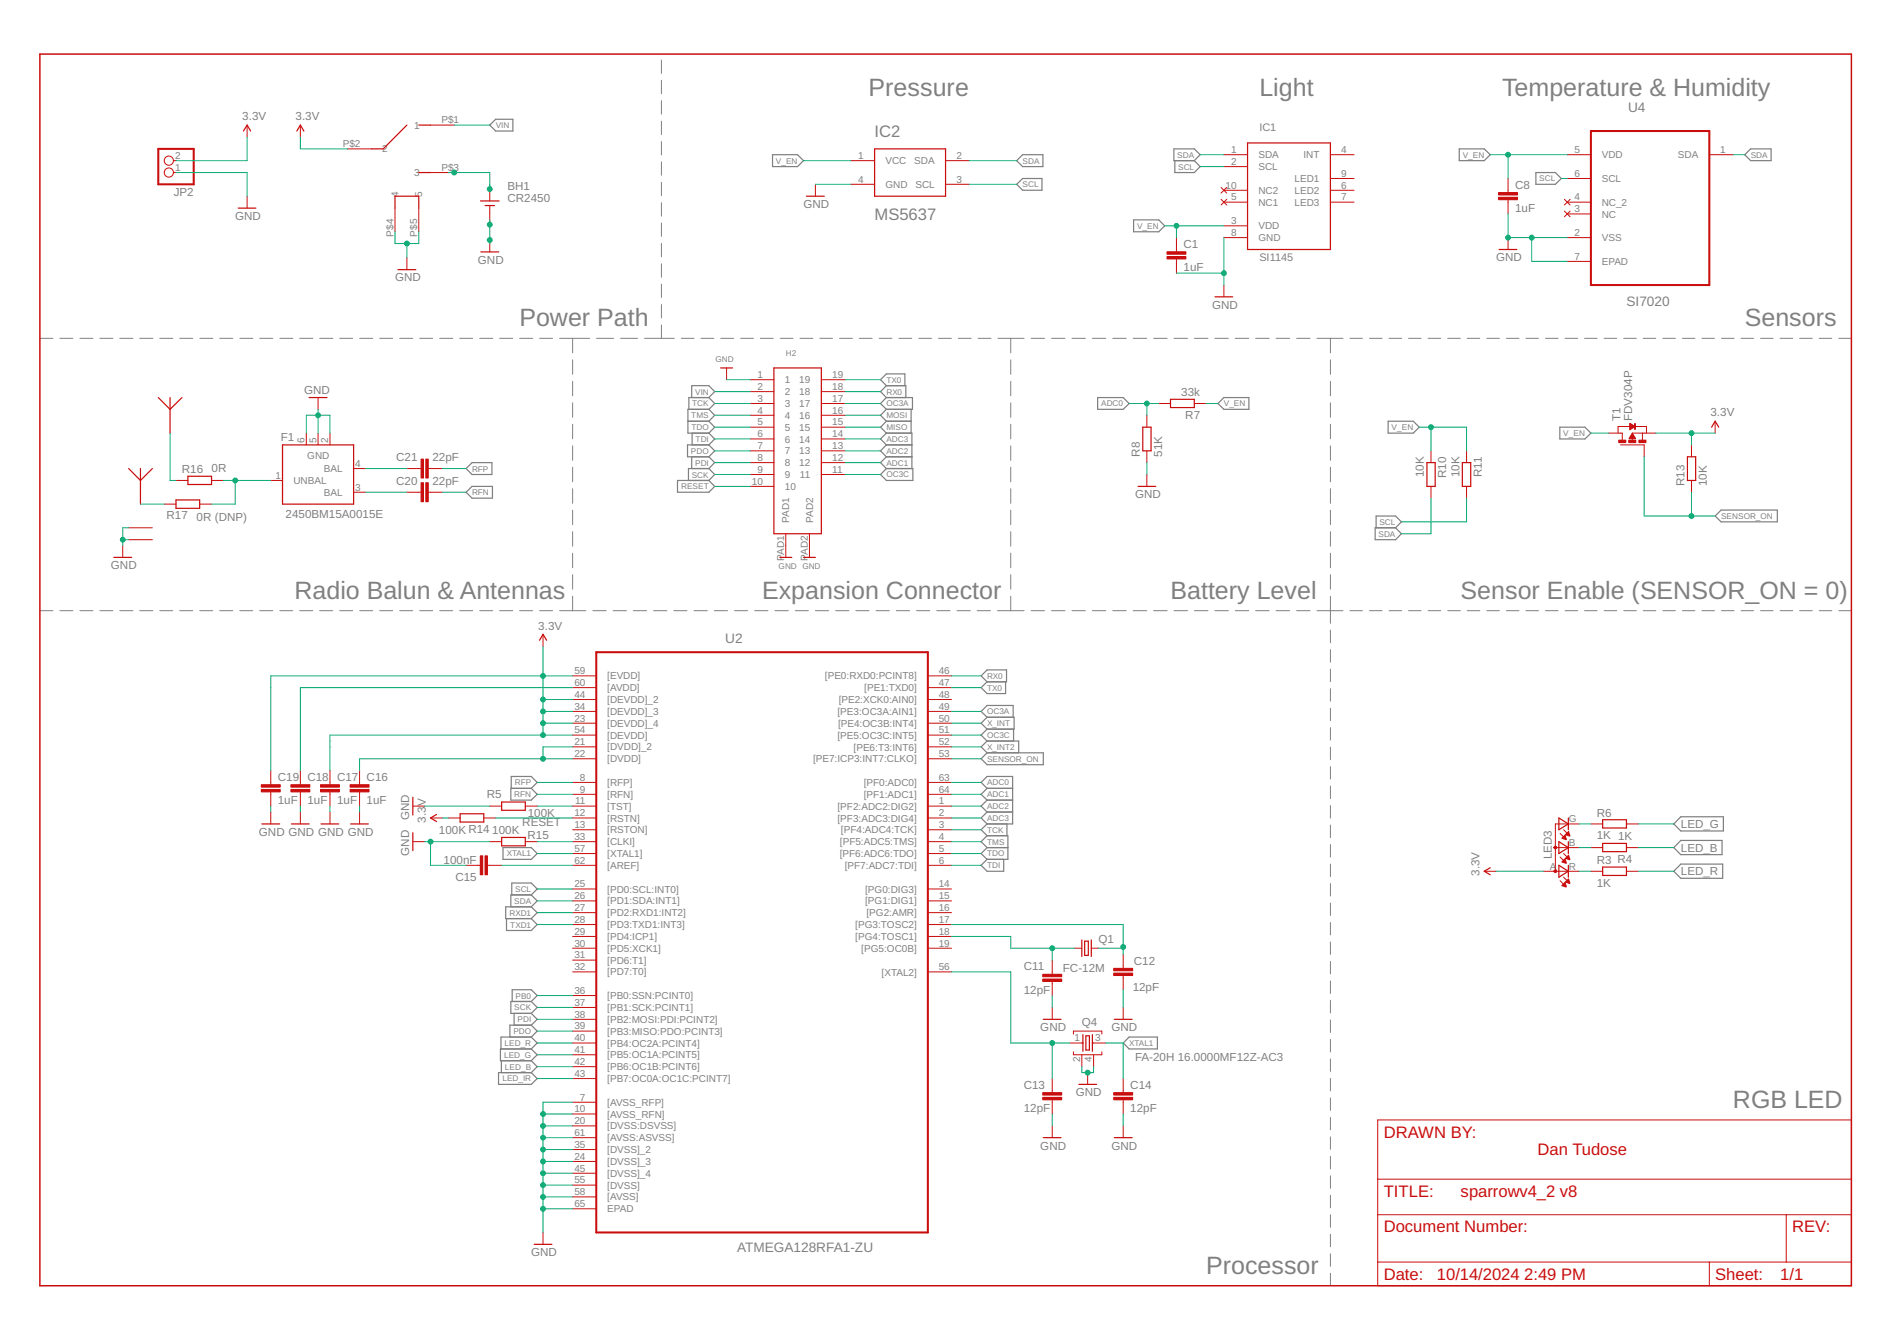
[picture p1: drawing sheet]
<svg xmlns="http://www.w3.org/2000/svg" width="297mm" height="210mm" viewBox="0 0 297 210" stroke-linecap="round" stroke-linejoin="round" font-family="sans-serif">
<defs><g id="words">
<g font-size="3.9" fill="#808080">
<text x="136" y="15">Pressure</text>
<text x="197.2" y="15">Light</text>
<text x="235.2" y="15">Temperature &amp; Humidity</text>
<text x="81.3" y="51.1">Power Path</text>
<text x="273.2" y="51.1">Sensors</text>
<text x="46.1" y="93.7">Radio Balun &amp; Antennas</text>
<text x="119.3" y="93.7">Expansion Connector</text>
<text x="183.3" y="93.7">Battery Level</text>
<text x="228.7" y="93.7">Sensor Enable (SENSOR_ON = 0)</text>
<text x="271.4" y="173.4">RGB LED</text>
<text x="188.9" y="199.4">Processor</text>
</g>
<g font-size="2.6" fill="#808080">
<text x="136.9" y="21.4">IC2</text>
<text x="136.9" y="34.4">MS5637</text>
</g>
<g font-size="2.6" fill="#c90d0c">
<text x="216.7" y="178.1">DRAWN BY:</text>
<text x="240.8" y="180.9">Dan Tudose</text>
<text x="216.7" y="187.4">TITLE:</text>
<text x="228.7" y="187.4">sparrowv4_2 v8</text>
<text x="216.7" y="192.9">Document Number:</text>
<text x="280.6" y="192.9">REV:</text>
<text x="216.7" y="200.3">Date:</text>
<text x="225" y="200.3">10/14/2024</text>
<text x="238.7" y="200.3">2:49 PM</text>
<text x="268.6" y="200.3">Sheet:</text>
<text x="278.8" y="200.3">1/1</text>
</g>
<g font-size="2.1" fill="#808080">
<text x="254.9" y="17.6">U4</text>
<text x="254.7" y="47.9">SI7020</text>
<text x="113.6" y="100.7">U2</text>
<text x="115.4" y="195.9">ATMEGA128RFA1-ZU</text>
</g>
<g font-size="1.8" fill="#808080">
<text x="37.9" y="18.8">3.3V</text>
<text x="46.3" y="18.8">3.3V</text>
<text x="79.5" y="29.8">BH1</text>
<text x="237.2" y="29.5">C8</text>
<text x="27.2" y="30.6">JP2</text>
<text x="36.8" y="34.4">GND</text>
<text x="79.5" y="31.6">CR2450</text>
<text x="125.8" y="32.6">GND</text>
<text x="237.2" y="33.2">1uF</text>
<text x="74.8" y="41.3">GND</text>
<text x="185.3" y="38.8">C1</text>
<text x="234.3" y="40.9">GND</text>
<text x="61.9" y="44.1">GND</text>
<text x="185.3" y="42.5">1uF</text>
<text x="189.8" y="48.3">GND</text>
<text x="47.6" y="61.7">GND</text>
<text x="185" y="62">33k</text>
<text x="185.6" y="65.5">R7</text>
<text x="253.7" y="65.9" transform="rotate(-90 253.7 65.9)">T1</text>
<text x="255.6" y="65.9" transform="rotate(-90 255.6 65.9)">FDV304P</text>
<text x="267.8" y="65.2">3.3V</text>
<text x="44" y="69.1">F1</text>
<text x="178.5" y="71.5" transform="rotate(-90 178.5 71.5)">R8</text>
<text x="182" y="71.5" transform="rotate(-90 182 71.5)">51K</text>
<text x="28.5" y="74.1">R16</text>
<text x="33.1" y="73.9">0R</text>
<text x="62" y="75.8">C20</text>
<text x="62" y="72.1">C21</text>
<text x="67.7" y="75.8">22pF</text>
<text x="67.7" y="72.1">22pF</text>
<text x="177.7" y="78">GND</text>
<text x="223" y="74.7" transform="rotate(-90 223 74.7)">10K</text>
<text x="226.5" y="74.8" transform="rotate(-90 226.5 74.8)">R10</text>
<text x="228.5" y="74.7" transform="rotate(-90 228.5 74.7)">10K</text>
<text x="232" y="74.7" transform="rotate(-90 232 74.7)">R11</text>
<text x="263.8" y="76.1" transform="rotate(-90 263.8 76.1)">R13</text>
<text x="267.3" y="76.1" transform="rotate(-90 267.3 76.1)">10K</text>
<text x="26.1" y="81.3">R17</text>
<text x="30.8" y="81.5">0R (DNP)</text>
<text x="44.7" y="81.1">2450BM15A0015E</text>
<text x="17.4" y="89.1">GND</text>
<text x="84.3" y="98.6">3.3V</text>
<text x="43.5" y="125.9">1uF</text>
<text x="43.5" y="122.2">C19</text>
<text x="48.1" y="125.9">1uF</text>
<text x="48.1" y="122.2">C18</text>
<text x="52.8" y="125.9">1uF</text>
<text x="52.8" y="122.2">C17</text>
<text x="57.4" y="125.9">1uF</text>
<text x="57.4" y="122.2">C16</text>
<text x="76.2" y="124.9">R5</text>
<text x="40.5" y="130.8">GND GND GND GND</text>
<text x="64.1" y="128.4" transform="rotate(-90 64.1 128.4)">GND</text>
<text x="66.7" y="128.8" transform="rotate(-90 66.7 128.8)">3.3V</text>
<text x="68.7" y="130.6">100K R14</text>
<text x="77.1" y="130.6">100K</text>
<text x="81.8" y="129.3">RESET</text>
<text x="82.6" y="131.3">R15</text>
<text x="82.6" y="127.8">100K</text>
<text x="250" y="131.4">1K 1K</text>
<text x="250" y="127.9">R6</text>
<text x="263.2" y="129.6">LED_G</text>
<text x="64.1" y="133.9" transform="rotate(-90 64.1 133.9)">GND</text>
<text x="69.5" y="135.2">100nF</text>
<text x="71.3" y="137.9">C15</text>
<text x="231.7" y="137.1" transform="rotate(-90 231.7 137.1)">3.3V</text>
<text x="243" y="134.5" transform="rotate(-90 243 134.5)">LED3</text>
<text x="250" y="135.3">R3 R4</text>
<text x="263.2" y="137">LED_R</text>
<text x="263.2" y="133.3">LED_B</text>
<text x="250" y="138.8">1K</text>
<text x="172" y="147.7">Q1</text>
<text x="160.3" y="155.6">12pF</text>
<text x="160.3" y="151.9">C11</text>
<text x="166.4" y="152.1">FC-12M</text>
<text x="177.4" y="155.2">12pF</text>
<text x="177.5" y="151.1">C12</text>
<text x="162.9" y="161.4">GND</text>
<text x="169.4" y="160.7">Q4</text>
<text x="174" y="161.4">GND</text>
<text x="177.7" y="166">FA-20H 16.0000MF12Z-AC3</text>
<text x="160.3" y="170.4">C13</text>
<text x="168.5" y="171.6">GND</text>
<text x="177" y="170.4">C14</text>
<text x="160.3" y="174.1">12pF</text>
<text x="162.9" y="179.9">GND</text>
<text x="174" y="179.9">GND</text>
<text x="177" y="174.1">12pF</text>
<text x="83.2" y="196.6">GND</text>
</g>
<g font-size="1.7" fill="#808080">
<text x="197.2" y="20.5">IC1</text>
<text x="197.2" y="40.9">SI1145</text>
</g>
<g font-size="1.6" fill="#808080">
<text x="53.7" y="23">P$2</text>
<text x="59.9" y="23.9">2</text>
<text x="64.8" y="20.2">1</text>
<text x="69.1" y="19.3">P$1</text>
<text x="192.8" y="24">1</text>
<text x="210" y="24">4</text>
<text x="246.5" y="24">5</text>
<text x="269.4" y="24">1</text>
<text x="27.4" y="26.7">1</text>
<text x="27.4" y="24.9">2</text>
<text x="64.8" y="27.6">3</text>
<text x="69.1" y="26.7">P$3</text>
<text x="134.4" y="24.9">1</text>
<text x="134.4" y="28.6">4</text>
<text x="138.6" y="25.7">VCC</text>
<text x="138.6" y="29.4">GND</text>
<text x="143.2" y="25.7">SDA</text>
<text x="143.3" y="29.4">SCL</text>
<text x="149.8" y="24.9">2</text>
<text x="149.8" y="28.6">3</text>
<text x="191.9" y="29.5">10</text>
<text x="192.8" y="25.8">2</text>
<text x="197" y="24.8">SDA</text>
<text x="197" y="26.6">SCL</text>
<text x="202.7" y="28.5">LED1</text>
<text x="204.1" y="24.8">INT</text>
<text x="210" y="29.5">6</text>
<text x="210" y="27.7">9</text>
<text x="246.5" y="27.7">6</text>
<text x="250.8" y="24.8">VDD</text>
<text x="250.8" y="28.5">SCL</text>
<text x="262.7" y="24.8">SDA</text>
<text x="62.4" y="30.9" transform="rotate(-90 62.4 30.9)">4</text>
<text x="66.1" y="30.9" transform="rotate(-90 66.1 30.9)">5</text>
<text x="192.8" y="35.1">3</text>
<text x="192.8" y="31.4">5</text>
<text x="197" y="35.9">VDD</text>
<text x="197" y="30.3">NC2</text>
<text x="197" y="32.2">NC1</text>
<text x="202.7" y="30.4">LED2</text>
<text x="202.7" y="32.2">LED3</text>
<text x="210" y="31.4">7</text>
<text x="246.5" y="31.4">4</text>
<text x="246.5" y="33.2">3</text>
<text x="250.8" y="32.2">NC_2</text>
<text x="250.8" y="34">NC</text>
<text x="61.6" y="37" transform="rotate(-90 61.6 37)">P$4</text>
<text x="65.3" y="37" transform="rotate(-90 65.3 37)">P$5</text>
<text x="192.8" y="36.9">8</text>
<text x="197" y="37.8">GND</text>
<text x="246.5" y="36.9">2</text>
<text x="246.5" y="40.6">7</text>
<text x="250.8" y="37.8">VSS</text>
<text x="250.8" y="41.5">EPAD</text>
<text x="118.6" y="59.2">1</text>
<text x="130.3" y="59.2">19</text>
<text x="118.6" y="61">2</text>
<text x="118.6" y="62.9">3</text>
<text x="118.6" y="64.7">4</text>
<text x="122.9" y="60">1</text>
<text x="122.9" y="61.9">2</text>
<text x="122.9" y="63.7">3</text>
<text x="122.9" y="65.6">4</text>
<text x="125.2" y="65.6">16</text>
<text x="125.2" y="63.7">17</text>
<text x="125.2" y="61.9">18</text>
<text x="125.2" y="60">19</text>
<text x="130.3" y="64.7">16</text>
<text x="130.3" y="62.9">17</text>
<text x="130.3" y="61">18</text>
<text x="47.7" y="69.4" transform="rotate(-90 47.7 69.4)">6</text>
<text x="48.1" y="71.8">GND</text>
<text x="49.5" y="69.4" transform="rotate(-90 49.5 69.4)">5</text>
<text x="51.4" y="69.4" transform="rotate(-90 51.4 69.4)">2</text>
<text x="118.6" y="66.6">5</text>
<text x="118.6" y="68.5">6</text>
<text x="118.6" y="70.3">7</text>
<text x="122.9" y="67.4">5</text>
<text x="122.9" y="69.3">6</text>
<text x="122.9" y="71.1">7</text>
<text x="125.2" y="71.1">13</text>
<text x="125.2" y="69.3">14</text>
<text x="125.2" y="67.4">15</text>
<text x="130.3" y="70.3">13</text>
<text x="130.3" y="68.5">14</text>
<text x="130.3" y="66.6">15</text>
<text x="43.1" y="74.9">1</text>
<text x="46" y="75.8">UNBAL</text>
<text x="50.7" y="77.6">BAL</text>
<text x="50.7" y="73.9">BAL</text>
<text x="55.6" y="76.8">3</text>
<text x="55.6" y="73.1">4</text>
<text x="117.7" y="75.9">10</text>
<text x="118.6" y="72.2">8</text>
<text x="118.6" y="74">9</text>
<text x="122.9" y="73">8</text>
<text x="122.9" y="74.8">9</text>
<text x="122.9" y="76.7">10</text>
<text x="125.2" y="73">12</text>
<text x="125.3" y="74.8">11</text>
<text x="130.3" y="74">11</text>
<text x="130.3" y="72.2">12</text>
<text x="123.6" y="81.8" transform="rotate(-90 123.6 81.8)">PAD1</text>
<text x="127.3" y="81.8" transform="rotate(-90 127.3 81.8)">PAD2</text>
<text x="122.8" y="87.8" transform="rotate(-90 122.8 87.8)">PAD1</text>
<text x="126.5" y="87.8" transform="rotate(-90 126.5 87.8)">PAD2</text>
<text x="89.9" y="105.5">59</text>
<text x="89.9" y="107.4">60</text>
<text x="95.1" y="106.3">[EVDD]</text>
<text x="129.2" y="106.4">[PE0:RXD0:PCINT8]</text>
<text x="147" y="105.5">46</text>
<text x="147" y="107.4">47</text>
<text x="89.9" y="109.2">44</text>
<text x="89.9" y="111.1">34</text>
<text x="89.9" y="112.9">23</text>
<text x="95.1" y="108.2">[AVDD]</text>
<text x="95.1" y="110.1">[DEVDD]_2</text>
<text x="95.1" y="111.9">[DEVDD]_3</text>
<text x="95.1" y="113.8">[DEVDD]_4</text>
<text x="131.1" y="111.9">[PE3:OC3A:AIN1]</text>
<text x="131.2" y="113.8">[PE4:OC3B:INT4]</text>
<text x="131.3" y="110.1">[PE2:XCK0:AIN0]</text>
<text x="135.3" y="108.2">[PE1:TXD0]</text>
<text x="147" y="109.2">48</text>
<text x="147" y="111.1">49</text>
<text x="147" y="112.9">50</text>
<text x="89.9" y="114.8">54</text>
<text x="89.9" y="116.7">21</text>
<text x="89.9" y="118.5">22</text>
<text x="95.1" y="115.6">[DEVDD]</text>
<text x="95.1" y="117.5">[DVDD]_2</text>
<text x="95.1" y="119.3">[DVDD]</text>
<text x="127.3" y="119.3">[PE7:ICP3:INT7:CLKO]</text>
<text x="131.1" y="115.6">[PE5:OC3C:INT5]</text>
<text x="133.7" y="117.5">[PE6:T3:INT6]</text>
<text x="147" y="114.8">51</text>
<text x="147" y="116.7">52</text>
<text x="147" y="118.5">53</text>
<text x="90" y="125.9">11</text>
<text x="90.8" y="122.2">8</text>
<text x="90.8" y="124.1">9</text>
<text x="95.1" y="123">[RFP]</text>
<text x="95.1" y="124.9">[RFN]</text>
<text x="135.2" y="123">[PF0:ADC0]</text>
<text x="135.2" y="124.9">[PF1:ADC1]</text>
<text x="147" y="122.2">63</text>
<text x="147" y="124.1">64</text>
<text x="147" y="125.9">1</text>
<text x="89.9" y="127.8">12</text>
<text x="89.9" y="129.6">13</text>
<text x="89.9" y="131.5">33</text>
<text x="95.1" y="126.7">[TST]</text>
<text x="95.1" y="128.6">[RSTN]</text>
<text x="95.1" y="130.4">[RSTON]</text>
<text x="131.1" y="126.7">[PF2:ADC2:DIG2]</text>
<text x="131.1" y="128.6">[PF3:ADC3:DIG4]</text>
<text x="131.7" y="130.5">[PF4:ADC4:TCK]</text>
<text x="147" y="127.8">2</text>
<text x="147" y="129.6">3</text>
<text x="147" y="131.5">4</text>
<text x="245.7" y="128.7">G</text>
<text x="89.9" y="133.3">57</text>
<text x="89.9" y="135.2">62</text>
<text x="95.1" y="132.3">[CLKI]</text>
<text x="95.1" y="134.2">[XTAL1]</text>
<text x="95.1" y="136">[AREF]</text>
<text x="131.5" y="134.2">[PF6:ADC6:TDO]</text>
<text x="131.5" y="132.3">[PF5:ADC5:TMS]</text>
<text x="132.3" y="136">[PF7:ADC7:TDI]</text>
<text x="147" y="133.3">5</text>
<text x="147" y="135.2">6</text>
<text x="242.7" y="136.1">A</text>
<text x="245.7" y="132.4">B</text>
<text x="245.7" y="136.1">R</text>
<text x="89.9" y="138.9">25</text>
<text x="89.9" y="140.7">26</text>
<text x="89.9" y="142.6">27</text>
<text x="95.1" y="139.7">[PD0:SCL:INT0]</text>
<text x="95.1" y="141.6">[PD1:SDA:INT1]</text>
<text x="95.1" y="143.4">[PD2:RXD1:INT2]</text>
<text x="135.5" y="139.7">[PG0:DIG3]</text>
<text x="135.5" y="141.6">[PG1:DIG1]</text>
<text x="135.7" y="143.4">[PG2:AMR]</text>
<text x="147" y="138.9">14</text>
<text x="147" y="140.7">15</text>
<text x="147" y="142.6">16</text>
<text x="89.9" y="144.5">28</text>
<text x="89.9" y="146.3">29</text>
<text x="89.9" y="148.2">30</text>
<text x="95.1" y="145.3">[PD3:TXD1:INT3]</text>
<text x="95.1" y="147.1">[PD4:ICP1]</text>
<text x="95.1" y="149">[PD5:XCK1]</text>
<text x="133.9" y="145.3">[PG3:TOSC2]</text>
<text x="133.9" y="147.1">[PG4:TOSC1]</text>
<text x="134.9" y="149">[PG5:OC0B]</text>
<text x="147" y="144.5">17</text>
<text x="147" y="146.3">18</text>
<text x="147" y="148.2">19</text>
<text x="89.9" y="150">31</text>
<text x="89.9" y="151.9">32</text>
<text x="89.9" y="155.6">36</text>
<text x="95.1" y="150.8">[PD6:T1]</text>
<text x="95.1" y="152.7">[PD7:T0]</text>
<text x="138" y="152.7">[XTAL2]</text>
<text x="147" y="151.9">56</text>
<text x="89.9" y="157.4">37</text>
<text x="89.9" y="159.3">38</text>
<text x="89.9" y="161.1">39</text>
<text x="95.1" y="156.4">[PB0:SSN:PCINT0]</text>
<text x="95.1" y="158.2">[PB1:SCK:PCINT1]</text>
<text x="95.1" y="160.1">[PB2:MOSI:PDI:PCINT2]</text>
<text x="95.1" y="162">[PB3:MISO:PDO:PCINT3]</text>
<text x="89.9" y="163">40</text>
<text x="89.9" y="164.8">41</text>
<text x="89.9" y="166.7">42</text>
<text x="95.1" y="163.8">[PB4:OC2A:PCINT4]</text>
<text x="95.1" y="165.7">[PB5:OC1A:PCINT5]</text>
<text x="95.1" y="167.5">[PB6:OC1B:PCINT6]</text>
<text x="168.3" y="163">1</text>
<text x="169.1" y="166.2" transform="rotate(-90 169.1 166.2)">2</text>
<text x="171" y="166.2" transform="rotate(-90 171 166.2)">4</text>
<text x="171.5" y="163">3</text>
<text x="89.9" y="168.6">43</text>
<text x="90.8" y="172.3">7</text>
<text x="95.1" y="169.4">[PB7:OC0A:OC1C:PCINT7]</text>
<text x="95.1" y="173.1">[AVSS_RFP]</text>
<text x="89.9" y="174.1">10</text>
<text x="89.9" y="176">20</text>
<text x="89.9" y="177.8">61</text>
<text x="89.9" y="179.7">35</text>
<text x="95.1" y="174.9">[AVSS_RFN]</text>
<text x="95.1" y="176.8">[DVSS:DSVSS]</text>
<text x="95.1" y="178.6">[AVSS:ASVSS]</text>
<text x="89.9" y="181.5">24</text>
<text x="89.9" y="183.4">45</text>
<text x="89.9" y="185.2">55</text>
<text x="95.1" y="180.5">[DVSS]_2</text>
<text x="95.1" y="182.3">[DVSS]_3</text>
<text x="95.1" y="184.2">[DVSS]_4</text>
<text x="89.9" y="187.1">58</text>
<text x="89.9" y="188.9">65</text>
<text x="95.1" y="186.1">[DVSS]</text>
<text x="95.1" y="187.9">[AVSS]</text>
<text x="95.1" y="189.8">EPAD</text>
</g>
<g font-size="1.3" fill="#808080">
<text x="77.6" y="20.1">VIN</text>
<text x="121.5" y="25.6">V_EN</text>
<text x="160.1" y="29.3">SCL</text>
<text x="160.1" y="25.6">SDA</text>
<text x="184.3" y="24.7">SDA</text>
<text x="184.5" y="26.5">SCL</text>
<text x="229" y="24.7">V_EN</text>
<text x="241" y="28.4">SCL</text>
<text x="274.1" y="24.7">SDA</text>
<text x="178.1" y="35.8">V_EN</text>
<text x="112" y="56.7">GND</text>
<text x="123" y="55.7">H2</text>
<text x="138.8" y="59.9">TX0</text>
<text x="108.2" y="65.5">TMS</text>
<text x="108.4" y="63.6">TCK</text>
<text x="108.9" y="61.8">VIN</text>
<text x="138.8" y="61.8">RX0</text>
<text x="138.8" y="65.5">MOSI</text>
<text x="138.8" y="63.6">OC3A</text>
<text x="172.4" y="63.6">ADC0</text>
<text x="191.6" y="63.6">V_EN</text>
<text x="108.2" y="71">PDO</text>
<text x="108.3" y="67.3">TDO</text>
<text x="108.9" y="69.2">TDI</text>
<text x="138.8" y="69.2">ADC3</text>
<text x="138.8" y="67.3">MISO</text>
<text x="138.8" y="71">ADC2</text>
<text x="217.9" y="67.3">V_EN</text>
<text x="244.8" y="68.3">V_EN</text>
<text x="73.9" y="73.8">RFP</text>
<text x="73.9" y="77.5">RFN</text>
<text x="106.6" y="76.6">RESET</text>
<text x="108.3" y="74.7">SCK</text>
<text x="108.9" y="72.9">PDI</text>
<text x="138.8" y="72.9">ADC1</text>
<text x="138.8" y="74.7">OC3C</text>
<text x="216" y="82.2">SCL</text>
<text x="269.5" y="81.2">SENSOR_ON</text>
<text x="121.9" y="89.1">GND GND</text>
<text x="215.8" y="84">SDA</text>
<text x="154.6" y="106.3">RX0</text>
<text x="154.6" y="108.1">TX0</text>
<text x="154.6" y="113.7">X_INT</text>
<text x="154.6" y="111.8">OC3A</text>
<text x="154.6" y="119.2">SENSOR_ON</text>
<text x="154.6" y="115.5">OC3C</text>
<text x="154.6" y="117.4">X_INT2</text>
<text x="80.5" y="124.8">RFN</text>
<text x="80.6" y="122.9">RFP</text>
<text x="154.6" y="124.8">ADC1</text>
<text x="154.6" y="122.9">ADC0</text>
<text x="154.6" y="128.5">ADC3</text>
<text x="154.6" y="130.4">TCK</text>
<text x="154.6" y="126.6">ADC2</text>
<text x="79.3" y="134.1">XTAL1</text>
<text x="154.6" y="132.2">TMS</text>
<text x="154.6" y="135.9">TDI</text>
<text x="154.6" y="134.1">TDO</text>
<text x="79.8" y="143.3">RXD1</text>
<text x="80.5" y="141.5">SDA</text>
<text x="80.7" y="139.6">SCL</text>
<text x="79.9" y="145.2">TXD1</text>
<text x="80.4" y="161.9">PDO</text>
<text x="80.5" y="158.2">SCK</text>
<text x="80.7" y="156.3">PB0</text>
<text x="81" y="160">PDI</text>
<text x="78.9" y="165.6">LED_G</text>
<text x="79" y="163.7">LED_R</text>
<text x="79.1" y="167.4">LED_B</text>
<text x="176.8" y="163.7">XTAL1</text>
<text x="78.7" y="169.3">LED_IR</text>
</g>
</g></defs>
<g fill="none" stroke="#808080" stroke-width=".16">
<path d="M103.6 9.4v2.1M103.6 12.6v2.1M103.6 15.8v2.1M103.6 19v2.1M103.6 22.2v2.1M103.6 25.3v2.1M103.6 28.5v2.1M103.6 31.7v2.1M103.6 34.9v2.1M103.6 38.1v2.1M6.2 53h2.1M9.4 53h2"/>
<path d="M12.5 53h2M15.6 53h2.1M18.8 53h2M21.9 53h2M25 53h2.1M28.2 53h2M31.3 53h2M34.4 53h2M37.5 53h2.1M40.7 53h2M43.8 53h2M46.9 53h2.1"/>
<path d="M50.1 53h2M53.2 53h2M56.3 53h2.1M59.5 53h2M62.6 53h2M65.7 53h2.1M68.9 53h2M72 53h2M75.1 53h2.1M78.2 53h2.1M81.4 53h2M84.5 53h2"/>
<path d="M87.6 53h4.7M89.7 53v2.2M89.7 56.3v2.3M89.7 59.7v2.3M93.4 53h2.7M97.2 53h2.6M100.9 53h4.7M103.6 41.3v2.1M103.6 44.5v2.1M103.6 47.7v2.1M103.6 50.9v2.1M106.7 53h2"/>
<path d="M109.8 53h2M112.9 53h2M116 53h2M119.1 53h2M122.2 53h2M125.3 53h2M128.4 53h2M131.5 53h2M134.6 53h2M137.7 53h2M140.8 53h2M143.9 53h2"/>
<path d="M147 53h2M150.1 53h2M153.2 53h2M156.3 53h4.1M158.3 53v2.2M158.3 56.3v2.3M158.3 59.7v2.3M161.5 53h2.1M164.7 53h2.1M167.9 53h2M171 53h2.1M174.2 53h2.1"/>
<path d="M177.4 53h2.2M180.6 53h2.2M183.8 53h2.1M187 53h2.1M190.2 53h2.1M193.4 53h2.1M196.6 53h2.1M199.8 53h2.1M203 53h2.1M206.2 53h4.1M208.3 53v2.2M208.3 56.3v2.3"/>
<path d="M208.3 59.7v2.3M211.4 53h1.9M214.4 53h2M217.5 53h2M220.6 53h1.9M223.6 53h2M226.7 53h2M229.7 53h2M232.8 53h2M235.9 53h1.9M238.9 53h2M242 53h2"/>
<path d="M245.1 53h1.9M248.1 53h2M251.2 53h2M254.3 53h1.9M257.3 53h2M260.4 53h1.9M263.4 53h2M266.5 53h2M269.6 53h1.9M272.6 53h2M275.7 53h1.9M278.7 53h2"/>
<path d="M281.8 53h2M284.9 53h1.9M287.9 53h2M89.7 63.1v2.2M89.7 66.4v2.3M89.7 69.8v2.3M89.7 73.1v2.3M89.7 76.5v2.3M89.7 79.9v2.2M158.3 63.1v2.2M158.3 66.4v2.3M158.3 69.8v2.3"/>
<path d="M158.3 73.1v2.3M158.3 76.5v2.3M158.3 79.9v2.2M208.3 63.1v2.2M208.3 66.4v2.3M208.3 69.8v2.3M208.3 73.1v2.3M208.3 76.5v2.3M208.3 79.9v2.2M6.2 95.6h2.1M9.4 95.6h2M12.5 95.6h2"/>
<path d="M15.6 95.6h2.1M18.8 95.6h2M21.9 95.6h2M25 95.6h2.1M28.2 95.6h2M31.3 95.6h2M34.4 95.6h2M37.5 95.6h2.1M40.7 95.6h2M43.8 95.6h2M46.9 95.6h2.1M50.1 95.6h2"/>
<path d="M53.2 95.6h2M56.3 95.6h2.1M59.5 95.6h2M62.6 95.6h2M65.7 95.6h2.1M68.9 95.6h2M72 95.6h2M75.1 95.6h2.1M78.2 95.6h2.1M81.4 95.6h2M84.5 95.6h2M87.6 95.6h4.1"/>
<path d="M89.7 83.2v2.3M89.7 86.6v2.3M89.7 90v2.2M89.7 93.3v2.3M92.8 95.6h2.1M96 95.6h2.1M99.2 95.6h2M102.3 95.6h2.1M105.5 95.6h2.1M108.7 95.6h2M111.8 95.6h2.1M115 95.6h2.1"/>
<path d="M118.2 95.6h2M121.3 95.6h2.1M124.5 95.6h2.1M127.7 95.6h2.1M130.9 95.6h2M134 95.6h2.1M137.2 95.6h2.1M140.4 95.6h2M143.5 95.6h2.1M146.7 95.6h2.1M149.9 95.6h2M153 95.6h2.1"/>
<path d="M156.2 95.6h4.2M158.3 83.2v2.3M158.3 86.6v2.3M158.3 90v2.2M158.3 93.3v2.3M161.5 95.6h2.1M164.7 95.6h2.1M167.9 95.6h2M171 95.6h2.1M174.2 95.6h2.1M177.4 95.6h2.2M180.6 95.6h2.2"/>
<path d="M183.8 95.6h2.1M187 95.6h2.1M190.2 95.6h2.1M193.4 95.6h2.1M196.6 95.6h2.1M199.8 95.6h2.1M203 95.6h2.1M206.2 95.6h4.1M208.3 83.2v2.3M208.3 86.6v2.3M208.3 90v2.2M208.3 93.3v4.3"/>
<path d="M208.3 98.6v2M211.4 95.6h1.9M214.4 95.6h2M217.5 95.6h2M220.6 95.6h1.9M223.6 95.6h2M226.7 95.6h2M229.7 95.6h2M232.8 95.6h2M235.9 95.6h1.9M238.9 95.6h2M242 95.6h2"/>
<path d="M245.1 95.6h1.9M248.1 95.6h2M251.2 95.6h2M254.3 95.6h1.9M257.3 95.6h2M260.4 95.6h1.9M263.4 95.6h2M266.5 95.6h2M269.6 95.6h1.9M272.6 95.6h2M275.7 95.6h1.9M278.7 95.6h2"/>
<path d="M281.8 95.6h2M284.9 95.6h1.9M287.9 95.6h2M208.3 101.7v2M208.3 104.7v2M208.3 107.8v1.9M208.3 110.8v2M208.3 113.9v1.9M208.3 116.9v2M208.3 120v1.9M208.3 123v2M208.3 126.1v2"/>
<path d="M208.3 129.1v2M208.3 132.2v2M208.3 135.3v1.9M208.3 138.3v2M208.3 141.4v1.9M208.3 144.4v1.9M208.3 147.4v2M208.3 150.5v1.9M208.3 153.5v2M208.3 156.6v2M208.3 159.6v2M208.3 162.7v2"/>
<path d="M208.3 165.8v1.9M208.3 168.8v2M208.3 171.9v1.9M208.3 174.9v1.9M208.3 177.9v2M208.3 181v2M208.3 184v2M208.3 187.1v2M208.3 190.1v2M208.3 193.2v2M208.3 196.3v1.9M208.3 199.3v2"/>
</g>
<g fill="none" stroke="#808080" stroke-width=".19">
<path d="M76.7 19.6l.9-.9h2.7v1.8h-2.7zM121 24.2h3.9l.9 .9-.9 1h-3.9zM159.2 28.9l.9-1h3.1v1.9h-3.1zM160.1 24.2h3.2v1.9h-3.2l-.9-1zM177.5 34.4h3.9l1 .9-1 1h-3.9zM183.8 23.3h3.2l.9 .9-.9 .9h-3.2zM184 25.1v1.9h3l.9-.9-.9-1M228.5 23.3h3.9l.9 .9-.9 .9h-3.9zM240.5 27h3l1 .9-1 1h-3zM273.2 24.2l.9-.9h3.2v1.8h-3.2zM73 73.3l.9-.9h3.1v1.9h-3.1zM73 77l.9-.9h3.2v1.9h-3.2z"/>
<path d="M106.1 75.2h4.9l.9 .9-.9 .9h-4.9zM107.7 65.9h3.3M108.3 62.2v-1.8h2.7l.9 .9-.9 .9M108.3 71.5v1.8M108.4 67.8v1.8M111 73.3l.9 1-.9 .9M111 73.3h-3.2v1.9M111 71.5l.9 .9-.9 .9M111 69.6h-3.3v1.9h3.3M111 69.6l.9 1-.9 .9M111 62.2h-3.1v1.9M111 64.1h-3.3v3.7h3.3"/>
<path d="M111 64.1l.9 .9-.9 .9M111 67.8l.9 .9-.9 .9M111 65.9l.9 1-.9 .9M111 62.2l.9 1-.9 .9M138.8 73.3h4.1v1.9h-4.1l-.9-.9zM138.8 71.5h4M138.8 69.6h4M138.8 62.2h4.1v1.9h-4.1M138.8 67.8h4v5.5M138.8 65.9h3.9M138.8 60.4l-.9 .9 .9 .9M138.8 60.4h3v1.8"/>
<path d="M138.8 60.4l-.9-1 .9-.9h2.9v1.9M138.8 67.8l-.9 .9 .9 .9M138.8 64.1l-.9 .9 .9 .9M138.8 65.9l-.9 1 .9 .9M138.8 69.6l-.9 1 .9 .9M138.8 71.5l-.9 .9 .9 .9M138.8 62.2l-.9 1 .9 .9M142.7 64.1v3.7M171.9 62.2h4l.9 1-.9 .9h-4zM190.7 63.2l.9-1h4v1.9h-4zM217.4 65.9h3.9l.9 1-.9 .9h-3.9zM244.2 66.9h4l.9 .9-.9 .9h-4z"/>
<path d="M215.3 82.6h3.2l.9 .9-.9 1h-3.2zM215.5 82.6v-1.8h3l.9 .9-.9 .9M268.6 80.8l.9-1h8.8v1.9h-8.8zM153.6 105.8l1-.9h3v1.8h-3zM153.6 118.8l1-1h8.8v1.9h-8.8zM154.6 106.7l-1 .9 1 1h2.9v-1.9M154.6 112.3l-1 .9 1 .9M154.6 112.3h4.2v1.8h-4.2M154.6 114.1l-1 1 1 .9M154.6 116h4.9v1.8M154.6 112.3l-1-.9 1-1h4v1.9M154.6 116l-1 .9 1 .9"/>
<path d="M158.7 114.1v1.9M78.8 132.7h4.4l.9 .9-.9 .9h-4.4zM80 123.4h3.2l.9 .9-.9 .9h-3.2zM80.1 123.4v-1.9h3.1l.9 1-.9 .9M154.6 127.1l-1 .9 1 1M154.6 127.1h4M154.6 123.4l-1-.9 1-1h4v7.5h-4M154.6 130.8l-1 .9 1 1M154.6 130.8h3.2v3.7h-3.2M154.6 132.7h3.2M154.6 134.5l-1 .9 1 1h2.6v-1.9M154.6 132.7l-1 .9 1 .9"/>
<path d="M154.6 129l-1 .9 1 .9M154.6 125.2l-1 1 1 .9M154.6 125.2h4M154.6 123.4l-1 .9 1 .9M154.6 123.4h4M157.7 129v1.8M263.2 135.3h6.5v2.2h-6.5l-1.1-1.1zM263.2 131.6h6.4v2.2h-6.4l-1.1-1.1zM263.2 127.8h6.7v2.3h-6.7l-1.1-1.1zM79.3 143.8v1.8h3.9l.9-.9-.9-.9M80.1 140.1v-1.9h3.1l.9 .9-.9 1M80.2 156.8v-1.9h3l.9 .9-.9 1"/>
<path d="M80.5 158.6v1.9M83.2 156.8l.9 .9-.9 .9M83.2 156.8h-3.2v1.8h3.2M83.2 140.1h-3.2v1.8M83.2 158.6l.9 1-.9 .9M83.2 140.1l.9 .9-.9 .9M83.2 141.9h-4v1.9h4M83.2 141.9l.9 1-.9 .9M78.1 167.9h5.1l.9 .9-.9 .9h-5.1zM78.5 166v1.9M83.2 160.5h-3.4v1.8M83.2 160.5l.9 .9-.9 .9"/>
<path d="M83.2 162.3h-4.8v1.9M83.2 164.2h-4.8v1.8h4.8M83.2 162.3l.9 1-.9 .9M83.2 166l.9 1-.9 .9M83.2 164.2l.9 .9-.9 .9M176.8 162.3h4.4v1.9h-4.4l-.9-.9z"/>
</g>
<g fill="none" stroke="#c90d0c" stroke-width=".16">
<path d="M38.7 19.6v1.8M47 19.6v1.8M67.4 19.6h3.7M27.2 27h.4M27.2 25.1h.4M38.7 30.7v1.9M54.4 23.3h3.7M61.8 32.6v3.7M65.6 32.6v3.7M67.4 27h3.7M76.7 29.6v1.9M76.7 32.2v3"/>
<path d="M76.7 37.6v1.8M127.7 28.9v1.8M133.2 25.1h3.7M133.2 28.9h3.7M148.1 25.1h3.7M148.1 28.9h3.7M184.2 37.2v2.2M191.2 29.3l.9 .9M191.2 31.2l.9 .9M191.6 24.2h3.7M191.6 26.1h3.7M191.6 35.3h3.7"/>
<path d="M191.6 29.8h3.7M191.6 31.6h3.7M191.6 37.2h3.7M192.1 29.3l-.9 .9M192.1 31.2l-.9 .9M208.3 24.2h3.7M208.3 29.8h3.7M208.3 31.6h3.7M208.3 27.9h3.7M236.1 27.9v2.3M236.1 31.3v2.2M236.1 37.2v1.9"/>
<path d="M245 31.2l.9 .9M245 33l.9 .9M245.4 24.2h3.7M245.4 31.6h3.7M245.4 37.2h3.7M245.4 27.9h3.7M245.4 33.5h3.7M245.9 31.2l-.9 .9M245.9 33l-.9 .9M267.7 24.2h3.7M63.7 40.3v1.9M113.8 57.6v1.8"/>
<path d="M117.5 59.4h3.7M128.6 59.4h3.7M184.2 40.5v2.3M191.6 44.6v1.9M245.4 40.9h3.7M25.7 78.9h1.9M27.6 75.2h1.8M31.3 78.9h1.8M33.1 75.2h1.9M42.4 75.2h1.8M48 67.8v1.8M49.8 62.2v1.9"/>
<path d="M49.8 67.8v1.8M51.7 67.8v1.8M55.4 77h1.8M55.4 73.3h1.8M63.7 77h2.2M63.7 73.3h2.2M67.1 77h2.2M67.1 73.3h2.2M117.5 63.2h3.7M117.5 61.3h3.7M117.5 65h3.7M117.5 66.9h3.7"/>
<path d="M117.5 68.7h3.7M117.5 70.6h3.7M117.5 72.4h3.7M117.5 74.3h3.7M117.5 76.1h3.7M128.6 63.2h3.7M128.6 61.3h3.7M128.6 65h3.7M128.6 66.9h3.7M128.6 68.7h3.7M128.6 70.6h3.7M128.6 72.4h3.7"/>
<path d="M128.6 74.3h3.7M179.6 65v1.9M179.6 70.6v1.8M179.6 74.3v1.8M181.4 63.2h1.9M187 63.2h1.8M224.1 70.6v1.8M224.1 76.1v1.9M229.6 70.6v1.8M229.6 76.1v1.9M251.9 67.8h2.1v1.1M253.7 69.6h3.8v1.9"/>
<path d="M255.3 66.8h-1.9v1M256 66.8h1.8v1M257.2 67.8v1.1M259.3 67.8h-3.7v1.2M264.9 69.6v1.9M264.9 75.2v1.8M268.6 65.9v1.9M19.2 85.4v1.8M20.2 82.6h3.7M20.2 84.5h3.7M85 99.3v1.9M123 83.5v3.7"/>
<path d="M126.7 83.5v3.7M89.7 105.8h3.7M89.7 107.6h3.7M89.7 109.5h3.7M89.7 111.4h3.7M89.7 113.2h3.7M89.7 115.1h3.7M89.7 116.9h3.7M89.7 118.8h3.7M145.3 105.8h3.7M145.3 107.6h3.7M145.3 109.5h3.7"/>
<path d="M145.3 111.4h3.7M145.3 113.2h3.7M145.3 115.1h3.7M145.3 116.9h3.7M145.3 118.8h3.7M42.4 120.6v2.3M42.4 124v2.2M42.4 127.1v1.9M47 120.6v2.3M47 124v2.2M47 127.1v1.9M51.7 120.6v2.3"/>
<path d="M51.7 124v2.2M51.7 127.1v1.9M56.3 120.6v2.3M56.3 124v2.2M56.3 127.1v1.9M64.6 126.2h1.9M64.6 131.7h1.9M67.4 128h1.9M70.2 128h1.9M73 135.4h2.2M75.8 128h1.8M76.3 135.4h2.2"/>
<path d="M76.7 126.2h1.8M76.7 131.7h1.8M82.3 126.2h1.8M82.3 131.7h1.8M89.7 122.5h3.7M89.7 124.3h3.7M89.7 126.2h3.7M89.7 128h3.7M89.7 129.9h3.7M89.7 131.7h3.7M89.7 133.6h3.7M89.7 135.4h3.7"/>
<path d="M89.7 139.1h3.7M145.3 122.5h3.7M145.3 124.3h3.7M145.3 126.2h3.7M145.3 128h3.7M145.3 129.9h3.7M145.3 131.7h3.7M145.3 133.6h3.7M145.3 135.4h3.7M145.3 139.1h3.7M232.4 136.4h1.9M241.7 136.4h5.5"/>
<path d="M243.5 132.7h3.7M244.3 130.5l.6 .6M244.3 134.2l.6 .6M244.3 137.9l.6 .6M244.8 129.9l.7 .6M244.8 133.6l.7 .6M244.8 137.3l.7 .6M247.2 129h-3.7v7.4M249.1 136.4h1.9M249.1 132.7h1.9M249.1 129h1.9M254.7 136.4h1.8"/>
<path d="M254.7 132.7h1.8M254.7 129h1.8M89.7 141h3.7M89.7 142.9h3.7M89.7 144.7h3.7M89.7 146.6h3.7M89.7 148.4h3.7M89.7 150.3h3.7M89.7 152.1h3.7M89.7 155.8h3.7M89.7 157.7h3.7M89.7 159.6h3.7"/>
<path d="M145.3 141h3.7M145.3 142.9h3.7M145.3 144.7h3.7M145.3 146.6h3.7M145.3 148.4h3.7M145.3 152.1h3.7M164.8 150.3v2.2M164.8 153.6v2.2M164.8 157.7v1.9M168.3 148.4h1.1M170.9 148.4h1.1M175.9 149.4v2.2"/>
<path d="M175.9 152.7v2.2M175.9 157.7v1.9M89.7 161.4h3.7M89.7 163.3h3.7M89.7 165.1h3.7M89.7 167h3.7M89.7 168.8h3.7M89.7 172.5h3.7M89.7 174.4h3.7M89.7 176.2h3.7M89.7 178.1h3.7M89.7 179.9h3.7"/>
<path d="M164.8 168.8v2.2M164.8 172.1v2.3M164.8 176.2v1.9M167.5 163.3h2.1M168.1 161.9v-.5h4.4v.5M168.1 164.6v.5h4.4v-.5M169.4 165.1v1.9M170.3 167.9v1.8M171 163.3h2.1M171.2 165.1v1.9M175.9 168.8v2.2M175.9 172.1v2.3"/>
<path d="M175.9 176.2v1.9M215.7 175.3h74.2v26h-74.2zM85 192.9v1.9M89.7 181.8h3.7M89.7 183.6h3.7M89.7 185.5h3.7M89.7 187.3h3.7M89.7 189.2h3.7M215.7 190.1h74.2M215.7 197.5h74.2M215.7 184.6h74.2M267.7 197.5v3.8"/>
<path d="M279.7 190.1v7.4"/>
<circle cx="26.4" cy="27" r=".72"/>
<circle cx="26.4" cy="25.1" r=".72"/>
</g>
<g fill="#c90d0c" stroke="#c90d0c" stroke-width=".16">
<path d="M253.5 68.9h1.1v.4h-1.1z"/>
<path d="M255 68.9h1.1v.4h-1.1z"/>
<path d="M256.6 68.9h1.1v.4h-1.1z"/>
<path d="M256 66.3h.1v.9h-.1z"/>
<path d="M163.3 153.2h2.9v.4h-2.9z"/>
<path d="M163.3 152.5h2.9v.4h-2.9z"/>
<path d="M174.4 152.3h3v.4h-3z"/>
<path d="M174.4 151.6h3v.4h-3z"/>
<path d="M163.3 171.8h2.9v.3h-2.9z"/>
<path d="M163.3 171h2.9v.4h-2.9z"/>
<path d="M174.4 171.8h3v.3h-3z"/>
<path d="M174.4 171h3v.4h-3z"/>
<path d="M75.9 134h.4v2.9h-.4z"/>
<path d="M75.2 134h.4v2.9h-.4z"/>
<path d="M54.8 123.6h3v.4h-3z"/>
<path d="M54.8 122.8h3v.4h-3z"/>
<path d="M50.2 123.6h2.9v.4h-2.9z"/>
<path d="M50.2 122.8h2.9v.4h-2.9z"/>
<path d="M45.6 123.6h2.9v.4h-2.9z"/>
<path d="M45.6 122.8h2.9v.4h-2.9z"/>
<path d="M40.9 123.6h3v.4h-3z"/>
<path d="M40.9 122.8h3v.4h-3z"/>
<path d="M66.7 75.6h.4v2.9h-.4z"/>
<path d="M65.9 75.6h.4v2.9h-.4z"/>
<path d="M66.7 71.9h.4v2.9h-.4z"/>
<path d="M65.9 71.9h.4v2.9h-.4z"/>
<path d="M182.7 40.2h3v.3h-3z"/>
<path d="M182.7 39.4h3v.4h-3z"/>
<path d="M234.7 30.9h2.9v.4h-2.9z"/>
<path d="M234.7 30.1h2.9v.4h-2.9z"/>
</g>
<g fill="#c90d0c" stroke="#c90d0c" stroke-width=".16">
<path d="M255.6 67.8l.5 .9h-1z" fill-rule="evenodd"/>
<path d="M255.2 66.3l.8 .5-.8 .5z" fill-rule="evenodd"/>
<path d="M243.4 136.2h.3l.1 .2-.1 .1h-.3l-.1-.1h.3h-.3z" fill-rule="evenodd"/>
<path d="M243.4 132.5h.3l.1 .2-.1 .1h-.3l-.1-.1h.3h-.3z" fill-rule="evenodd"/>
<path d="M244.6 131.2l.5-.5 .2 .7z" fill-rule="evenodd"/>
<path d="M245.1 130.7l.5-.5 .2 .6z" fill-rule="evenodd"/>
<path d="M244.6 134.9l.5-.5 .2 .7z" fill-rule="evenodd"/>
<path d="M245.1 134.4l.5-.5 .2 .6z" fill-rule="evenodd"/>
<path d="M244.6 138.6l.5-.5 .2 .7z" fill-rule="evenodd"/>
<path d="M245.1 138.1l.5-.5 .2 .6z" fill-rule="evenodd"/>
</g>
<g fill="none" stroke="#c90d0c" stroke-width=".19">
<path d="M63.7 19.6l-3.7 3.7h-1.9M65.6 19.6h1.8M37.3 32.6h2.8M38.1 20.5l.6-.9 .5 .9M46.5 20.5l.5-.9 .6 .9M61.8 32.6v-1.9h3.8v1.9M65.6 27h1.8M75.2 31.5h2.9M75.3 39.4h2.8M76 32.2h1.4M126.3 30.7h2.8M136.9 23.3h11.2v7.4h-11.2z"/>
<path d="M195.3 22.4h13v16.7h-13zM234.7 39.1h2.8M62.3 42.2h2.8M112.8 57.6h1.9M121.2 57.6h7.4v25.9h-7.4zM190.2 46.5h2.8M20.2 73.3l1.8 1.9 1.9-1.9M22 73.3v5.6M24.8 62.2l1.8 1.9 1.9-1.9M26.6 62.2v5.6M27.6 78.3h3.7v1.3h-3.7zM29.4 74.5h3.7v1.3h-3.7z"/>
<path d="M44.2 69.6h11.2v9.3h-11.2zM48.4 62.2h2.8M178.2 76.1h2.8M178.9 66.9h1.3v3.7h-1.3zM183.3 62.5h3.7v1.3h-3.7zM223.4 72.4h1.3v3.7h-1.3zM229 72.4h1.3v3.7h-1.3zM264.2 71.5h1.3v3.7h-1.3zM268 66.9l.6-1 .5 1M17.8 87.2h2.8M122.1 87.2h1.9M125.8 87.2h1.9"/>
<path d="M84.5 100.2l.5-.9 .6 .9M41 129h2.8M45.6 129h2.8M50.3 129h2.7M54.9 129h2.8M64.6 124.8v2.8M64.6 130.3v2.8M68.3 127.5l-.9 .5 .9 .6M72.1 127.4h3.7v1.3h-3.7zM78.5 125.5h3.8v1.3h-3.8zM78.5 131.1h3.8v1.3h-3.8zM233.3 135.8l-.9 .6 .9 .5"/>
<path d="M244.1 128l1.5 1-1.5 .9zM244.1 131.7l1.5 1-1.5 .9zM244.1 135.4l1.5 1-1.5 .9zM245.6 128v1.9M245.6 131.7v1.9M245.6 135.4v1.9M251 135.7h3.7v1.3h-3.7zM251 128.3h3.7v1.3h-3.7zM251 132h3.7v1.3h-3.7zM163.4 159.6h2.7M169.4 147.1v2.6M169.8 147.3h.6v2.2h-.6z"/>
<path d="M170.9 147.1v2.6M174.5 159.6h2.8M163.4 178.1h2.7M168.9 169.7h2.8M169.6 161.9v2.6M170 162.1h.6v2.3h-.6zM171 161.9v2.6M174.5 178.1h2.8M83.7 194.8h2.7"/>
</g>
<path d="M24.8 23.3h5.5v5.6h-5.5zM249.1 20.5h18.6v24.1h-18.6zM93.4 102.1h51.9v90.8h-51.9z" fill="none" stroke="#c90d0c" stroke-width=".32"/>
<path d="M6.2 8.5h283.7v192.8h-283.7z" fill="none" stroke="#c90d0c" stroke-width=".23"/>
<g fill="none" stroke="#0dab76" stroke-width=".16">
<path d="M71.1 19.6h5.6M27.6 27h11.1v3.7M38.7 21.4v3.7h-11.1M47 21.4v1.9h7.4M61.8 36.3v1.8h3.8v-1.8M63.7 38.1v2.2M70.2 27h6.5v2.6M76.7 34.4v3.7M125.8 25.1h7.4M127.7 28.9h5.5M151.8 28.9h7.4M151.8 25.1h7.4"/>
<path d="M182.4 35.3h9.2M184.2 35.3v1.9M187.9 24.2h3.7M187.9 26.1h3.7M191.6 37.2v7.4M233.3 24.2h12.1M236.1 33.5v3.7h9.3M236.1 24.2v3.7M239.8 37.2v3.7h5.6M244.5 27.9h.9M271.4 24.2h1.8M113.8 59.4h3.7"/>
<path d="M132.3 59.4h5.6M184.2 42.8h7.4M22 78.9h3.7M26.6 67.8v7.4h1M35 75.2h7.4M36.8 75.2v3.7h-3.7M48 67.8v-2.8h3.7v2.8M49.8 64.1v3.7M57.2 73.3h6.5M57.2 77h6.5M69.3 73.3h3.7M69.3 77h3.7"/>
<path d="M111.9 65h5.6M111.9 74.3h5.6M111.9 72.4h5.6M111.9 70.6h5.6M111.9 76.1h5.6M111.9 63.2h5.6M111.9 66.9h5.6M111.9 61.3h5.6M111.9 68.7h5.6M132.3 65h5.6M132.3 74.3h5.6M132.3 72.4h5.6"/>
<path d="M132.3 70.6h5.6M132.3 63.2h5.6M132.3 66.9h5.6M132.3 61.3h5.6M132.3 68.7h5.6M176.8 63.2h4.6M179.6 63.2v1.8M179.6 72.4v1.9M188.8 63.2h1.9M222.2 66.9h7.4v3.7M224.1 66.9v3.7M224.1 78v5.5h-4.7"/>
<path d="M229.6 78v3.7h-10.2M249.1 67.8h2.8M257.5 71.5v9.3h11.1M259.3 67.8h9.3M264.9 67.8v1.8M264.9 77v3.8M19.2 84.5h1M20.2 82.6h-1v2.8M85 101.2v13.9M85 109.5h4.7M85 111.4h4.7M85 113.2h4.7"/>
<path d="M89.7 116.9h-4.7v1.9M89.7 115.1h-38v5.5M89.7 118.8h-33.4v1.8M89.7 107.6h-42.7v13M89.7 105.8h-47.3v14.8M149 105.8h4.6M149 111.4h4.6M149 113.2h4.6M149 115.1h4.6M149 107.6h4.6M149 118.8h4.6M149 116.9h4.6"/>
<path d="M42.4 126.2v.9M47 126.2v.9M51.7 126.2v.9M56.3 126.2v.9M66.5 126.2h10.2M66.5 131.7h10.2M67.4 131.7v3.7h5.6M69.3 128h.9M77.6 128h12.1M78.5 135.4h11.2M84.1 126.2h5.6M84.1 131.7h5.6"/>
<path d="M84.1 139.1h5.6M84.1 133.6h5.6M84.1 124.3h5.6M84.1 122.5h5.6M149 126.2h4.6M149 131.7h4.6M149 135.4h4.6M149 128h4.6M149 133.6h4.6M149 129.9h4.6M149 124.3h4.6M149 122.5h4.6"/>
<path d="M234.3 136.4h7.4M247.2 136.4h1.9M247.2 132.7h1.9M247.2 129h1.9M256.5 136.4h5.6M256.5 132.7h5.6M256.5 129h5.6M84.1 157.7h5.6M84.1 159.6h5.6M84.1 155.8h5.6M84.1 141h5.6M84.1 144.7h5.6"/>
<path d="M84.1 142.9h5.6M149 144.7h26.9v4.7M149 146.6h9.3v1.8h10M149 152.1h9.3v11.2h9.2M164.8 148.4v1.9M164.8 155.8v1.9M172 148.4h3.9M175.9 154.9v2.8M84.1 161.4h5.6M84.1 163.3h5.6M84.1 167h5.6M84.1 165.1h5.6"/>
<path d="M84.1 168.8h5.6M85 179.9h4.7M85 178.1h4.7M85 176.2h4.7M85 174.4h4.7M89.7 172.5h-4.7v20.4M164.8 163.3v5.5M164.8 174.4v1.8M169.4 167v.9h1.8v-.9M173.1 163.3h2.8v5.5M175.9 174.4v1.8M85 189.2h4.7"/>
<path d="M85 187.3h4.7M85 185.5h4.7M85 183.6h4.7M85 181.8h4.7"/>
</g>
<g fill="#0dab76" stroke="#0dab76" stroke-width=".16">
<circle cx="63.7" cy="38.1" r=".38"/>
<circle cx="85" cy="189.2" r=".38"/>
<circle cx="85" cy="187.3" r=".38"/>
<circle cx="85" cy="185.5" r=".38"/>
<circle cx="85" cy="183.6" r=".38"/>
<circle cx="85" cy="181.8" r=".38"/>
<circle cx="85" cy="179.9" r=".38"/>
<circle cx="85" cy="178.1" r=".38"/>
<circle cx="85" cy="176.2" r=".38"/>
<circle cx="85" cy="174.4" r=".38"/>
<circle cx="67.4" cy="131.7" r=".38"/>
<circle cx="19.2" cy="84.5" r=".38"/>
<circle cx="191.6" cy="42.8" r=".38"/>
<circle cx="236.1" cy="37.2" r=".38"/>
<circle cx="239.8" cy="37.2" r=".38"/>
<circle cx="49.8" cy="65" r=".38"/>
<circle cx="170.3" cy="167.9" r=".38"/>
<circle cx="76.7" cy="35.2" r=".38"/>
<circle cx="76.7" cy="37.6" r=".38"/>
<circle cx="264.9" cy="67.8" r=".38"/>
<circle cx="85" cy="105.8" r=".38"/>
<circle cx="85" cy="111.4" r=".38"/>
<circle cx="85" cy="113.2" r=".38"/>
<circle cx="85" cy="115.1" r=".38"/>
<circle cx="85" cy="109.5" r=".38"/>
<circle cx="224.1" cy="66.9" r=".38"/>
<circle cx="184.2" cy="35.3" r=".38"/>
<circle cx="236.1" cy="24.2" r=".38"/>
<circle cx="179.6" cy="63.2" r=".38"/>
<circle cx="175.9" cy="148.2" r=".38"/>
<circle cx="164.8" cy="148.4" r=".38"/>
<circle cx="164.8" cy="163.3" r=".38"/>
<circle cx="36.8" cy="75.2" r=".38"/>
<circle cx="264.9" cy="80.8" r=".38"/>
<circle cx="76.7" cy="29.6" r=".38"/>
<circle cx="71.1" cy="27" r=".38"/>
<circle cx="85" cy="118.8" r=".38"/>
</g>
<use href="#words"/>
</svg>
